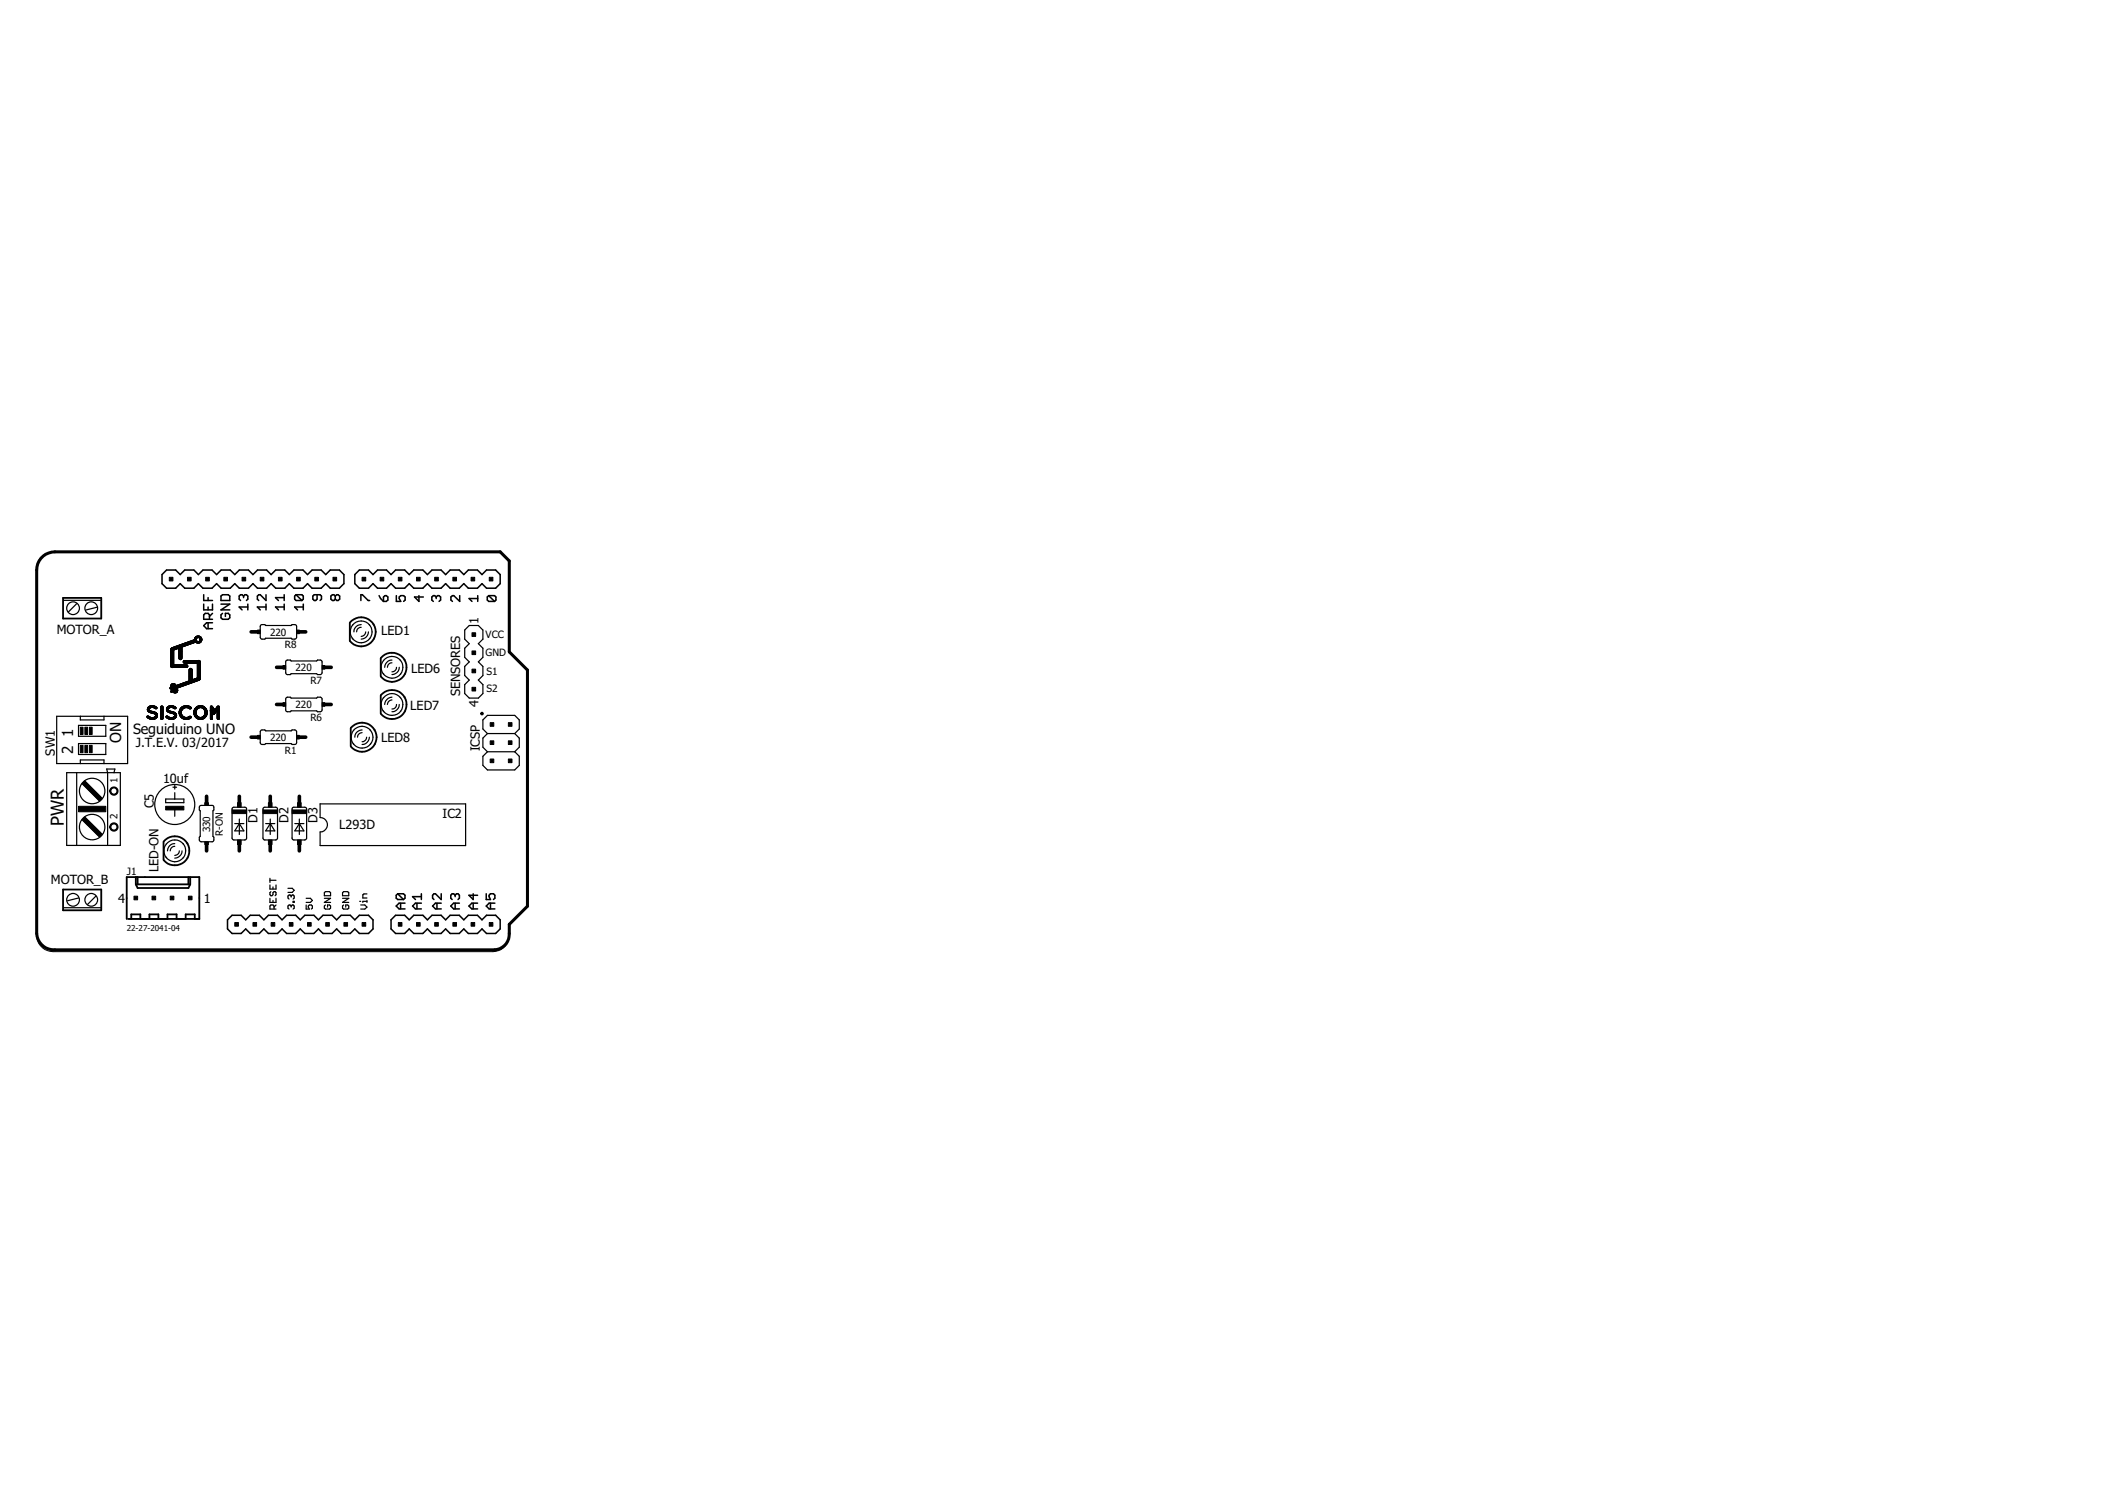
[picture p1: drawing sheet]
<svg xmlns="http://www.w3.org/2000/svg" width="297mm" height="210mm" viewBox="0 0 297 210" stroke-linecap="round" stroke-linejoin="round" font-family="sans-serif">
<defs><g id="words">
<text font-size="2.5" x="8.9" y="115.4" transform="rotate(-90 8.9 115.4)">PWR</text>
<g font-size="2.1">
<text x="10.2" y="105.3" transform="rotate(-90 10.2 105.3)">2</text>
<text x="10.2" y="103" transform="rotate(-90 10.2 103)">1</text>
<text x="16.9" y="103.7" transform="rotate(-90 16.9 103.7)">ON</text>
</g>
<text font-size="2" x="18.6" y="102.5">Seguiduino UNO</text>
<g font-size="1.8">
<text x="7.9" y="88.5">MOTOR_A</text>
<text x="53.2" y="88.7">LED1</text>
<text x="66.8" y="87.2" transform="rotate(-90 66.8 87.2)">1</text>
<text x="57.4" y="94">LED6</text>
<text x="57.3" y="99.2">LED7</text>
<text x="64.3" y="97.3" transform="rotate(-90 64.3 97.3)">SENSORES</text>
<text x="66.8" y="98.7" transform="rotate(-90 66.8 98.7)">4</text>
<text x="7.7" y="105.5" transform="rotate(-90 7.7 105.5)">SW1</text>
<text x="19" y="104.4">J.T.E.V. 03/2017</text>
<text x="53.2" y="103.6">LED8</text>
<text x="67" y="104.9" transform="rotate(-90 67 104.9)">ICSP</text>
<text x="21.5" y="112.9" transform="rotate(-90 21.5 112.9)">C5</text>
<text x="22.8" y="109.3">10uf</text>
<text x="36" y="114.9" transform="rotate(-90 36 114.9)">D1</text>
<text x="40.3" y="114.9" transform="rotate(-90 40.3 114.9)">D2</text>
<text x="44.3" y="114.9" transform="rotate(-90 44.3 114.9)">D3</text>
<text x="47.4" y="115.8">L293D</text>
<text x="61.8" y="114.3">IC2</text>
<text x="7.1" y="123.4">MOTOR_B</text>
<text x="22.1" y="121.8" transform="rotate(-90 22.1 121.8)">LED-ON</text>
<text x="16.5" y="126.1">4</text>
<text x="28.4" y="126.2">1</text>
</g>
<g font-size="1.4">
<text x="37.7" y="88.8">220</text>
<text x="67.8" y="89.1">VCC</text>
<text x="39.8" y="90.5">R8</text>
<text x="41.3" y="93.7">220</text>
<text x="43.3" y="95.5">R7</text>
<text x="67.8" y="91.7">GND</text>
<text x="67.9" y="94.3">S1</text>
<text x="41.3" y="98.9">220</text>
<text x="43.3" y="100.7">R6</text>
<text x="67.9" y="96.6">S2</text>
<text x="37.7" y="103.5">220</text>
<text x="39.8" y="105.2">R1</text>
<text x="16.4" y="109.3" transform="rotate(-90 16.4 109.3)">1</text>
<text x="16.4" y="114.4" transform="rotate(-90 16.4 114.4)">2</text>
<text x="29.3" y="116.3" transform="rotate(-90 29.3 116.3)">330</text>
<text x="31.1" y="116.8" transform="rotate(-90 31.1 116.8)">R-ON</text>
<text x="17.7" y="122.1">J1</text>
</g>
<text font-size="1.1" x="17.7" y="130">22-27-2041-04</text>
</g></defs>
<g fill="none" stroke="#000" stroke-width=".17">
<path d="M8.9 83.8h5.1M10.7 84.3l-1.1 1.1M13.5 84.8l-1.5 .4M36.4 87.3l.6-.1 .1 .2h3.6l.1-.2h.5l.1 .3v1.6l-.2 .2h-.4l-.1-.2h-3.6l-.1 .2-.5-.1-.2-.2v-1.5zM40 97.5l.5-.1 .2 .1h3.5l.1-.1h.5l.2 .2v1.7l-.3 .1h-.4l-.1-.1h-3.5l-.2 .1h-.5l-.1-.3zM40 92.2h.5l.2 .1h3.5l.1-.1h.5l.2 .2v1.6l-.3 .2h-.4l-.1-.1h-3.5l-.2 .1h-.5l-.1-.2zM49.2 89.1a1.51 1.51 0 0 0 2.4 .1M49.2 87.3a1.5 1.5 0 0 1 2.4 0M49.3 87.3a1.56 1.56 0 0 0 0 1.9M50.4 87.6a.63 .63 0 0 0-.6 .6M50.4 87.2a1.01 1.01 0 0 0-1 1M51.1 88.2a.67 .67 0 0 1-.7 .7"/>
<path d="M51.5 88.2a1.05 1.05 0 0 1-1.1 1.1M51.6 87.2l.3 .5a1.49 1.49 0 0 1-.3 1.5M53.5 94.1a1.53 1.53 0 0 0 2.5 0M53.5 99.3a1.53 1.53 0 0 0 2.5 0M53.6 97.5a1.5 1.5 0 0 1 2.3 0M53.6 97.4a1.49 1.49 0 0 0 0 2M54.7 92.6a.62 .62 0 0 0-.6 .6M54.7 92.2a1.05 1.05 0 0 0-1 1M54.7 97.7a.67 .67 0 0 0-.6 .7M54.7 97.4a1.09 1.09 0 0 0-1 1M55.4 93.2a.62 .62 0 0 1-.7 .6M55.4 98.4a.6 .6 0 0 1-.7 .6"/>
<path d="M55.8 93.2a1.01 1.01 0 0 1-1.1 1M55.8 98.4a1.01 1.01 0 0 1-1.1 1M55.9 92.2a1.54 1.54 0 0 1 0 2M55.9 97.4a1.51 1.51 0 0 1 0 2M55.9 92.2a1.52 1.52 0 0 0-2.1-.2 1.52 1.52 0 0 0-.2 2.2M64.9 88l.6-.6h1.3l.6 .6v1.3l-.6 .6 .6 .6v1.3l-.6 .6 .6 .7v1.2l-.6 .7 .6 .6v1.3l-.6 .6h-1.3l-.6-.6v-1.3l.6-.6-.6-.7v-1.2l.6-.7-.6-.6v-1.3l.6-.6-.6-.6zM7.9 100h9.9v6.6h-9.9zM9.3 107.9h7.5v10.2h-7.5zM10.7 107.9v10.2M11 103.8h3.8v1.6h-3.8zM11 101.3h3.8v1.5h-3.8zM11.2 100v.5h3.3v-.5"/>
<path d="M11.2 106.6v-.5h3.3v.5M11.9 114.1l2.4 2.4-.4 .4-2.4-2.4zM11.9 109.1l2.4 2.4-.4 .4-2.4-2.4zM15.9 107.9l.1-.5h-1.1l.1 .5v10.2M23.1 111.6h2.6v.5h-2.6zM23.2 119.7a1.53 1.53 0 0 0 2.4 0M23.2 117.9a1.54 1.54 0 0 1 2.4 0M23.2 117.9a1.47 1.47 0 0 0 .1 1.9M24.2 109.9h.5M24.4 118.2a.62 .62 0 0 0-.6 .6M24.4 117.8a1.01 1.01 0 0 0-1 1M24.4 109.7v.5"/>
<path d="M24.4 110.7v.9M24.4 113v1M25 118.8a.62 .62 0 0 1-.6 .7M25.4 118.8a1.05 1.05 0 0 1-1 1M25.5 117.8a1.54 1.54 0 0 1 .1 2M27.9 112.5h1.7l.2 .1 .1 .5-.2 .1v3.6l.2 .1v.4l-.2 .2-1.6 .1-.2-.2-.1-.5 .2-.1v-3.6l-.2-.1zM32.5 112.8l1.7-.1 .2 .2v4.2l-.1 .2h-1.6l-.3-.2v-4.1zM32.8 115h1.3M33.4 114.4v2.1M33.4 115l.7 1h-1.3zM36.4 102l.6-.1 .1 .2h3.6l.1-.2 .5 .1 .1 .2v1.6l-.2 .2h-.4l-.1-.2h-3.6l-.1 .2-.5-.1-.2-.2v-1.5zM36.8 112.8l1.7-.1 .2 .2 .1 4.2-.2 .2h-1.6l-.3-.2v-4.1z"/>
<path d="M37.1 115h1.3M37.7 115l.7 1h-1.3zM37.7 114.4v2.1M40.9 112.8l1.7-.1 .2 .2v4.2l-.1 .2h-1.7l-.2-.2zM41.2 115h1.2M41.8 115l.6 1h-1.2zM41.8 114.4v2.1M44.7 112.3h20.3v5.8h-20.3v-1.9a1.01 1.01 0 0 0 1-1 1.01 1.01 0 0 0-1-1zM49.3 103.8a1.51 1.51 0 0 0 2.5 .1M49.4 102a1.5 1.5 0 0 1 2.4 0M49.4 102a1.56 1.56 0 0 0 0 1.9M50.6 102.3a.63 .63 0 0 0-.7 .7"/>
<path d="M50.6 101.9a1.01 1.01 0 0 0-1 1.1M51.2 103a.63 .63 0 0 1-.6 .6M51.6 103a1.05 1.05 0 0 1-1 1M51.7 101.9l.2 .3a1.47 1.47 0 0 1-.2 1.7M68.1 102.4l-.7-.6v-1.3l.7-.6h3.8l.6 .6v1.3l-.6 .6M68.1 105l-.7 .6v1.3l.7 .6h3.8l.6-.6v-1.3l-.6-.6M68.1 102.4l-.7 .7v1.3l.7 .6M68.1 105h3.8M68.1 102.4h3.8M71.9 102.4l.6 .7v1.3l-.6 .6M8.9 126.8h5.1M11 125.4l-1.6 .4"/>
<path d="M13.4 125.2l-1.2 1.1M37.7 122.7v.5M37.7 123.6v.6h.8v-.6M37.7 125.5v.5h.8v-.5M37.7 122.9h.8M37.8 124.5l-.1 .2v.2l.1 .2 .3-.2v-.2l.2-.2h.1l.1 .2v.2l-.1 .2M38.1 123.9v.3M38.1 125.8v.2M38.3 127v-.5l-.2-.1h-.3l-.1 .1v.5h.8M38.5 126.4l-.2 .3M40.2 124.1h.6l.3 .2-.3 .3h-.6M40.7 126.5l-.2-.1-.3 .1v.3l.2 .2"/>
<path d="M40.7 126.5l.1-.1 .3 .1v.3l-.2 .2M40.7 125.1l-.2-.1-.3 .1v.3l.2 .2M40.7 125.1v.2M40.7 126.5v.2M40.7 125.1l.1-.1 .3 .1v.3l-.2 .2M40.9 125.9h.2v.1h-.2zM42.8 126.4v.6h.4l-.1-.3 .1-.3h.3l.1 .1v.3l-.1 .2M42.8 125.5h.5l.3 .3-.3 .2h-.5M45.3 125.5h.9l-.9 .5h.9M45.3 124.7l.1-.2h.6l.2 .2v.4h-.9zM45.4 126.4l-.1 .1v.3l.1 .2h.6l.2-.2v-.3l-.2-.1h-.3v.3M47.8 125.5h.9l-.9 .5h.9"/>
<path d="M47.8 124.7l.2-.2h.6l.1 .2v.4h-.9zM48 126.4l-.2 .1v.3l.2 .2h.6l.1-.2v-.3l-.1-.1h-.3v.3M50.2 125.9h.2M50.4 126.4h.5l.3 .3-.3 .3h-.5M51.2 125.9h-.5v.1M51.2 124.8h-.4l-.1 .2v.4h.5M51.2 125.8v.2"/>
<circle cx="10.2" cy="84.9" r=".89"/>
<circle cx="12.7" cy="84.9" r=".89"/>
<circle cx="12.9" cy="115.5" r="1.78"/>
<circle cx="12.9" cy="110.5" r="1.78"/>
<circle cx="24.4" cy="112.4" r="2.79"/>
<circle cx="10.2" cy="125.7" r=".89"/>
<circle cx="12.7" cy="125.7" r=".89"/>
</g>
<g fill="#000" stroke="#000" stroke-width=".14">
<path d="M23.6 80.6h.6v.5h-.6zM26.2 80.6h.5v.5h-.5zM28.7 80.6h.5v.5h-.5zM31.3 80.6h.5v.5h-.5zM33.8 80.6h.5v.5h-.5zM36 88h.3v.5h-.3zM36.3 80.6h.6v.5h-.6zM38.9 80.6h.5v.5h-.5zM39.5 98.1h.4v.5h-.4zM39.5 92.9h.4v.6h-.4zM41.4 88h.4v.5h-.4zM41.4 80.6h.5v.5h-.5z"/>
<path d="M44 80.6h.5v.5h-.5zM45 98.1h.4v.5h-.4zM45 92.9h.4v.6h-.4zM46.5 80.6h.5v.5h-.5zM50.6 80.6h.5v.5h-.5zM53.1 80.6h.5v.5h-.5zM55.6 80.6h.5v.5h-.5zM58.2 80.6h.5v.5h-.5zM60.7 80.6h.5v.5h-.5zM63.2 80.6h.6v.5h-.6zM65.8 80.6h.5v.5h-.5zM65.9 90.9h.5v.5h-.5z"/>
<path d="M65.9 88.4h.5v.5h-.5zM65.9 93.5h.5v.5h-.5zM65.9 96h.5v.5h-.5zM68.3 80.6h.5v.5h-.5zM11 112.6h3.8v.8h-3.8zM11.2 104.1h.4v1h-.4zM11.2 101.6h.4v1h-.4zM11.9 104.1h.3v1h-.3zM11.9 101.6h.3v1h-.3zM12.5 104.1h.4v1h-.4zM12.5 101.6h.4v1h-.4zM23.1 112.6h2.6v.5h-2.6z"/>
<path d="M28.6 112.1h.5v.4h-.5zM28.6 117.6h.5v.3h-.5zM32.4 113.1h2v.5h-2zM33.2 117.3h.5v.6h-.5zM33.2 112.1h.5v.6h-.5zM36 102.7h.3v.5h-.3zM36.7 113.1h2.1v.5h-2.1zM37.5 117.3h.5v.6h-.5zM37.5 112.1h.5v.6h-.5zM40.8 113.1h2v.5h-2zM41.4 102.7h.4v.5h-.4zM41.6 117.3h.5v.6h-.5z"/>
<path d="M41.6 112.1h.5v.6h-.5zM68.5 106h.5v.5h-.5zM68.5 103.5h.5v.5h-.5zM68.5 100.9h.5v.5h-.5zM71 106h.5v.5h-.5zM71 103.5h.5v.5h-.5zM71 100.9h.5v.5h-.5zM18.7 125.2h.5v.5h-.5zM21.2 125.2h.5v.5h-.5zM23.8 125.2h.5v.5h-.5zM26.3 125.2h.5v.5h-.5zM32.8 128.8h.5v.5h-.5z"/>
<path d="M35.3 128.8h.5v.5h-.5zM37.9 128.8h.5v.5h-.5zM40.4 128.8h.5v.5h-.5zM42.9 128.8h.6v.5h-.6zM45.5 128.8h.5v.5h-.5zM48 128.8h.5v.5h-.5zM50.6 128.8h.5v.5h-.5zM55.6 128.8h.5v.5h-.5zM58.2 128.8h.5v.5h-.5zM60.7 128.8h.5v.5h-.5zM63.2 128.8h.6v.5h-.6zM65.8 128.8h.5v.5h-.5z"/>
<path d="M68.3 128.8h.5v.5h-.5z"/>
</g>
<g fill="none" stroke="#000" stroke-width=".25">
<path d="M8.8 83.5h5.3v2.9h-5.3zM48.9 87v2.5M48.9 86.9a2.04 2.04 0 0 1 3.3 .3M52.2 87.2a2.02 2.02 0 0 1-.6 2.7 2.02 2.02 0 0 1-2.7-.4M53.2 91.9v2.6M53.2 97.1v2.6M53.2 91.9a2.04 2.04 0 0 1 3.3 .3M53.2 97.1a2.06 2.06 0 0 1 3.3 .3M56.5 92.1a2.03 2.03 0 0 1-.6 2.7 2.03 2.03 0 0 1-2.7-.3M56.5 97.3a2.03 2.03 0 0 1-.6 2.7 2.03 2.03 0 0 1-2.7-.3M22.8 117.6v2.5M22.9 117.5a2.04 2.04 0 0 1 3.3 .3"/>
<path d="M26.1 117.8a2.03 2.03 0 0 1-.5 2.7 2.03 2.03 0 0 1-2.7-.4M49 101.7v2.5M49 101.6a2.03 2.03 0 0 1 3.3 .4M52.3 101.9a1.96 1.96 0 0 1 0 2M52.3 103.9a2.01 2.01 0 0 1-3.3 .4M8.8 124.2h5.3v2.9h-5.3zM17.7 128.3v-5.8h10.1v5.8h-9.9M18.3 128.3v-.6h1.3v.6M19 122.5v1M19 123.5h7.6M19 123.5l.2 .5h7.1l.3-.5M19.2 122.5v1"/>
<path d="M20.9 128.3v-.6h1.2v.6M23.4 128.3v-.6h1.3v.6M25.9 128.3v-.6h1.3v.6M26.3 122.5v1M26.6 122.5v1"/>
</g>
<g fill="none" stroke="#000" stroke-width=".21">
<path d="M23.3 79.6h1.2l.7 .6 .6-.6h1.3l.6 .6 .6-.6h1.3l.6 .6 .7-.6h1.3l.6 .6 .6-.6h1.3l.6 .6 .7-.6h1.2l.7 .6 .6-.6h1.3l.6 .6 .6-.6h1.3l.6 .6 .7-.6h1.3l.6 .6 .6-.6h1.3l.6 .6v1.3l-.6 .6h-1.3l-.6-.6-.6 .6h-1.3l-.7-.6-.6 .6h-1.3l-.6-.6-.6 .6h-1.3l-.6-.6-.7 .6h-1.2l-.7-.6-.6 .6h-1.3l-.6-.6-.6 .6h-1.3l-.7-.6-.6 .6h-1.3l-.6-.6-.6 .6h-1.3l-.6-.6-.7 .6h-1.2l-.7-.6v-1.3zM50.2 79.6h1.3l.6 .6 .6-.6h1.3l.6 .6 .6-.6h1.3l.6 .6 .7-.6h1.3l.6 .6 .6-.6h1.3l.6 .6 .7-.6h1.2l.7 .6 .6-.6h1.3l.6 .6 .6-.6h1.3l.6 .6v1.3l-.6 .6h-1.3l-.6-.6-.6 .6h-1.3l-.6-.6-.7 .6h-1.2l-.7-.6-.6 .6h-1.3l-.6-.6-.6 .6h-1.3l-.7-.6-.6 .6h-1.3l-.6-.6-.6 .6h-1.3l-.6-.6-.6 .6h-1.3l-.6-.6v-1.3zM28.4 84.4v.8h1.3v-.8M28.4 83.1v.8h1.3M29.1 83.5v.4M29.1 84.8v.4M29.1 87v.8M29.3 86.5v-.6l-.2-.2h-.4l-.3 .2v.6h1.3M29.7 87h-.8l-.5 .4 .5 .4h.8M29.7 85.7l-.4 .4M30.9 83.2l.2-.1h.8l.2 .1v.7h-1.2zM30.9 84.4h1.2l-1.2 .8h1.2"/>
<path d="M31.1 85.7l-.2 .2v.4l.2 .2h.8l.2-.2v-.4l-.2-.2h-.4v.4M34 83.2l-.2-.1h-.2l-.2 .1v.5l.2 .2M34 83.2l.2-.1h.2l.2 .1v.5l-.2 .2M34 83.2v.3M34.6 84.8h-1.2l.4 .4M34.6 84.4v.8M37.1 83.1v.8l-.8-.8h-.2l-.2 .1v.5l.2 .2M37.1 84.8h-1.2l.4 .4M37.1 84.4v.8M39.7 84.8h-1.2l.4 .4M39.7 83.1v.8M39.7 84.4v.8"/>
<path d="M39.7 83.5h-1.2l.4 .4M41.3 83.1l-.2 .1v.5l.2 .2h.9M41.3 83.1h.9l.2 .1v.5l-.2 .2M41.3 83.1l.9 .8M42.4 84.8h-1.3l.5 .4M42.4 84.4v.8M44.3 83.1v.6l-.2 .2h-.2l-.2-.2v-.5l.2-.1h.8l.2 .1v.5l-.2 .2M46.8 83.2l-.2-.1h-.2l-.2 .1v.5l.2 .2h.2l.2-.2M46.8 83.2l.2-.1h.2l.2 .1v.5l-.2 .2h-.2l-.2-.2M46.8 83.2v.5M50.4 83.9v-.8h.2l.8 .8h.2M52.9 83.2l.2 .4 .5 .4"/>
<path d="M53.6 83.4l.2-.2h.2l.2 .2v.4l-.2 .2h-.4zM55.4 83.2v.8h.6l-.2-.4v-.2l.2-.2h.4l.2 .2v.4l-.2 .2M58.5 83.2v.8l-.6-.6h1.2M60.9 83.4l-.2-.2h-.2l-.2 .2v.4l.2 .2M60.9 83.4l.2-.2h.2l.2 .2v.4l-.2 .2M60.9 83.4v.2M64.2 83.2v.8l-.8-.8h-.2l-.2 .2v.4l.2 .2M66.7 83.6h-1.2l.4 .4M66.7 83.2v.8M68.2 83.2l-.1 .2v.4l.1 .2h.9M68.2 83.2h.9l.2 .2v.4l-.2 .2M68.2 83.2l.9 .8"/>
<path d="M32.4 127.8h1.3l.6 .7 .6-.7h1.3l.7 .7 .6-.7h1.3l.6 .7 .6-.7h1.3l.6 .7 .7-.7h1.2l.7 .7 .6-.7h1.3l.6 .7 .6-.7h1.3l.7 .7 .6-.7h1.3l.6 .7v1.2l-.6 .7h-1.3l-.6-.7-.7 .7h-1.3l-.6-.7-.6 .7h-1.3l-.6-.7-.7 .7h-1.2l-.7-.7-.6 .7h-1.3l-.6-.7-.6 .7h-1.3l-.6-.7-.7 .7h-1.3l-.6-.7-.6 .7h-1.3l-.6-.7v-1.2zM54.6 128.5l.6-.7h1.3l.6 .7 .7-.7h1.3l.6 .7 .6-.7h1.3l.6 .7 .7-.7h1.2l.7 .7 .6-.7h1.3l.6 .7 .6-.7h1.3l.6 .7v1.2l-.6 .7h-1.3l-.6-.7-.6 .7h-1.3l-.6-.7-.7 .7h-1.2l-.7-.7-.6 .7h-1.3l-.6-.7-.6 .7h-1.3l-.7-.7-.6 .7h-1.3l-.6-.7zM55.5 124.8l-.2 .2v.4l.2 .2h.8M55.5 124.8h.8l.3 .2v.4l-.3 .2M55.5 124.8l.8 .8M55.9 126.1v.8M56.6 126.1h-.9l-.4 .4 .4 .4h.9M58.2 126.1v.8M58.8 126.1h-.8l-.4 .4 .4 .4h.8M58.8 125.2h-1.2l.4 .4M58.8 124.8v.8M61 126.1v.8"/>
<path d="M61.6 126.1h-.8l-.4 .4 .4 .4h.8M61.6 124.8v.8l-.8-.8h-.2l-.2 .2v.4l.2 .2M63.6 125l-.2-.2h-.3l-.2 .2v.4l.2 .2M63.6 125l.2-.2h.2l.2 .2v.4l-.2 .2M63.6 125v.2M63.6 126.1v.8M64.2 126.1h-.8l-.5 .4 .5 .4h.8M66.1 124.8v.8l-.6-.6h1.2M66.1 126.1v.8M66.7 126.1h-.8l-.4 .4 .4 .4h.8M67.9 124.8v.8h.6l-.2-.4v-.2l.2-.2h.4l.2 .2v.4l-.2 .2M68.5 126.1v.8"/>
<path d="M69.1 126.1h-.8l-.4 .4 .4 .4h.8"/>
</g>
<g fill="#000" stroke="#000" stroke-width=".14">
<path d="M67.2 99.5h.2v.3h-.2l-.1-.1h.3h-.3z" fill-rule="evenodd"/>
<path d="M15.5 115.1a.58 .58 0 0 1 .9 .1 .58 .58 0 0 1-.3 .9 .58 .58 0 0 1-.8-.6h.2a.42 .42 0 0 1 .5-.4 .42 .42 0 0 1 .2 .6 .42 .42 0 0 1-.7 0v-.2h-.2z" fill-rule="evenodd"/>
<path d="M15.5 110.1a.58 .58 0 0 1 .9 .1 .58 .58 0 0 1-.3 .8 .58 .58 0 0 1-.8-.5h.2a.43 .43 0 0 1 .5-.4 .43 .43 0 0 1 .2 .6 .43 .43 0 0 1-.7-.1v-.1h-.2z" fill-rule="evenodd"/>
</g>
<g fill="none" stroke="#000" stroke-width=".14">
<path d="M5.7 77.9a2.28 2.28 0 0 1 1.7-.8h62.4l1.3 1.3v12.7l2.6 2.5v33l-2.6 2.5a3.8 3.8 0 0 1-.5 3 2.2 2.2 0 0 1-1.8 .8h-61.4a2.29 2.29 0 0 1-2.3-2.3v-51.2a2.57 2.57 0 0 1 .6-1.5zM20.6 100h.1M20.6 99.1l.3 .1M20.6 99.1h.2M20.6 99h.2M20.6 99.2h.4M20.6 99.2h.3M20.6 99h.3M20.6 98.9h.3M20.6 99.3h.5M20.6 99.3h.4M20.7 99.3h.6"/>
<path d="M20.7 98.8h.5M20.7 99.4h.8M20.7 98.8h1.2M20.7 98.7h1.1M20.7 99.4h1M20.8 98.7h.9M20.8 99.5h.9M20.8 98.6h.9M20.9 99.5h.9M20.9 99h-.3M20.9 98.9l-.3 .1M20.9 98.6h.7"/>
<path d="M21 98.9h-.4M21 98.6h.5M21 99.6h.9M21.1 98.8h-.5M21.1 99.6h.8M21.2 98.5h.1M21.3 98.8h.6M21.3 99.6l.6 .1M21.4 98.8h.5M21.5 99.7h.4M21.5 98.9h.4M21.6 98.9h.3"/>
<path d="M21.6 99.7l.4 .1M21.7 99.8h.3M21.7 99h.2M21.7 100h.3M21.7 99.9h.3M21.7 99h.1M22.5 100h.3M22.5 99.9h.3M22.5 99.8h.3M22.5 99.7h.3M22.5 99.6h.3M22.5 99.5h.3"/>
<path d="M22.5 99.4h.3M22.5 99.3h.3M22.5 99.2h.3M22.5 99.1h.3M22.5 99h.3M22.5 98.9h.3M22.5 98.8h.3M22.5 98.7h.3M22.5 98.6h.2M23.2 100h.2M23.2 99.1h.3M23.2 99h.3"/>
<path d="M23.3 99.3h.4M23.3 99.2h.3M23.3 98.9h.3M23.3 99.3h.5M23.3 99.3h.6M23.3 98.8h.6M23.3 98.8h1.3M23.3 99.4h.8M23.4 99.4h.8M23.4 98.7h1.1M23.4 99.4h.9M23.4 98.7h1"/>
<path d="M23.5 98.7h.9M23.5 99.5h.9M23.5 98.6h.8M23.5 99h-.3M23.6 98.9l-.3 .1M23.6 98.6h.6M23.6 99.5h.9M23.7 98.9h-.4M23.7 99.6h.8M23.7 96.1h.6M23.7 96.1l.6 .1M23.8 96.2h.5"/>
<path d="M23.8 98.8h-.5M23.8 99.6h.8M23.8 96.6h1M23.8 96.5h1M23.8 96h.4M23.9 96.6h.9M23.9 96.5h.5M23.9 96h.3M23.9 95.9h.3M23.9 95.8h.3M23.9 95.8h.2M23.9 95.7h.7"/>
<path d="M23.9 93.1h2.3M23.9 93h2.3M23.9 92.9h2.3M23.9 92.9h2.2M23.9 92.8h2.2M23.9 92.8h.4M23.9 92.7h.4M23.9 92.6h.4M23.9 92.5h.4M23.9 92.4h.4M23.9 92.3h.4M23.9 92.2h.4"/>
<path d="M23.9 92.1h.4M23.9 92h.4M23.9 91.9h.4M23.9 91.8h.4M23.9 91.7h.4M23.9 91.6h.4M23.9 91.5h.4M23.9 91.4h.4M23.9 91.3h.4M23.9 91.2h.4M23.9 91.1h.4M23.9 91h.4"/>
<path d="M23.9 90.9h.4M23.9 90.8h.4M23.9 90.7h.5M23.9 90.6h.8M23.9 96.2h-.1M23.9 98.5h.1M23.9 95.6h.6M23.9 93.2h2.3M23.9 90.5h1.5M23.9 93.2h2.2M24 98.8h.6M24 96.2h.3"/>
<path d="M24 99.6h.6M24 96.7h-.1M24 96.3h.4M24 96.3h.3M24 95.5h.4M24 96.4h.4M24 90.5h1.4M24 93.2h.1M24.1 96.6h-.2M24.1 99.7h.5M24.1 90.4h1.3M24.1 96.6h.7"/>
<path d="M24.1 95.5h.2M24.2 98.9h.4M24.2 96.7h.5M24.2 90.4h1.2M24.2 99.7h.4M24.3 99.7h.3M24.3 95.8h1.3M24.3 95.9h1.1M24.3 98.9h.3M24.3 95.9h1M24.3 99.8h.3M24.3 99.8h.4"/>
<path d="M24.3 96.8h.3M24.3 96h.7M24.3 90.8h-.4M24.4 100h.3M24.4 99h.1M24.4 99.9h.3M24.4 99.8h.3M24.4 96.1l.4 .1M24.4 96.1h.3M24.4 90.3h1.2M24.4 96.2h.4M24.4 96.3h.4"/>
<path d="M24.5 96.4h.3M24.5 96.5h.3M24.5 90.7h-.6M24.6 90.7h-.7M24.7 99.9h-.3M24.7 90.2h1.2M24.7 95.7h1.2M24.8 90.6h-.9M24.8 96.1h-.4M24.9 90.6h-1M25 90.1h1.2M25 95.6h1.2"/>
<path d="M25 92h.4M25 91.9h.4M25 91.8h.4M25 91.7h.4M25 91.6h.4M25 91.5h.4M25 91.4h.4M25 91.3h.4M25 91.2h.4M25 91.1h.4M25 91h.4M25 90.9h.4"/>
<path d="M25 90.8h.4M25 90.7h.4M25 90.6h.4M25 99.7h.3M25 99.6l.3 .1M25 99.6h.3M25 99.5h.3M25 99.4h.3M25 99.3h.3M25 99.7l.4 .1M25 92.1h.4M25.1 99.8l.3 .1"/>
<path d="M25.1 99.8h.3M25.1 99.2h.3M25.1 99.9h.4M25.1 99.9h.3M25.1 92.1h.2M25.1 99.9l.4 .1M25.1 99.1h.4M25.1 99h.4M25.1 100h.4M25.1 96h-.8M25.1 90h1.3M25.2 99h.4"/>
<path d="M25.2 92.1h.1M25.2 95.5h1.2M25.2 98.9h.5M25.3 98.8h1.4M25.3 99.4h-.3M25.4 99.3h-.4M25.4 98.7h1.2M25.4 91.9l-.4 .1M25.4 99.1l-.3 .1M25.4 89.9h1.2M25.5 99.1h-.4M25.5 95.4h1.2"/>
<path d="M25.5 98.7h1M25.5 90.3l-1.2 .1M25.5 95.8h-1.2M25.6 99h-.5M25.6 98.6h.9M25.6 92.5h2.4M25.6 92.4h2.4M25.6 92.4h2.3M25.6 92.3h2.3M25.7 98.9l-.5 .1M25.7 98.6h.7M25.7 92.6h2.3"/>
<path d="M25.7 90.3h-1.3M25.7 98.6h.6M25.7 95.8h-1.5M25.7 92.2h2.2M25.8 92.6h2.2M25.8 89.8h1.1M25.8 95.3h1.1M25.8 98.9h-.5M25.8 90.2l-1.2 .1M25.8 95.7h-1.9M26 98.5h.1M26 90.2h-1.3"/>
<path d="M26 95.7h-1.2M26 89.7h1.2M26.1 95.2h1.2M26.1 90.1h-1.2M26.1 95.6h-1.2M26.2 98.9h.5M26.3 90.1h-1.2M26.3 95.5l-1.2 .1M26.3 98.9h.4M26.4 95.1h1.1M26.4 89.6h1.7M26.4 98.9h.3"/>
<path d="M26.4 99h.3M26.4 95h1.4M26.4 94.9h1.5M26.4 94.9h.4M26.4 94.8h.4M26.4 94.7h.4M26.4 94.6h.4M26.4 94.5h.4M26.4 94.4h.4M26.4 94.3h.4M26.4 94.2h.4M26.4 94.1h.4"/>
<path d="M26.4 94h.4M26.4 93.9h.4M26.4 93.8h.4M26.4 93.7h.4M26.4 93.6h.4M26.4 93.5h.4M26.5 99h.1M26.5 93.4h.3M26.5 90h-1.3M26.5 95.5h-1.2M26.5 93.4h.2M26.5 89.6h1"/>
<path d="M26.6 90h-1.3M26.6 95.4l-1.2 .1M26.6 93.3h.1M26.6 89.5h.9M26.7 98.8h-1.4M26.7 89.5h.8M26.7 89.9h-1.2M26.8 95.4h-1.3M26.8 89.5h.6M26.9 89.9h-1.3M26.9 89.4h.5M26.9 95.3l-1.3 .1"/>
<path d="M26.9 94.9h1M27 89.4h.4M27 94.9h.9M27.1 89.8h-1.3M27.1 99.7h.3M27.1 99.6h.3M27.1 99.5h.3M27.1 99.4h.3M27.1 99.3h.3M27.1 95.3h-1.3M27.1 89.3h.3M27.1 99.8l.4 .1"/>
<path d="M27.1 99.8h.4M27.1 99.8h.3M27.1 99.2h.3M27.1 99.2h.4M27.1 94.8h.9M27.1 99.9h.4M27.2 99.9h.3M27.2 99.1h.3M27.2 89.7l-1.3 .1M27.2 89.3h.2M27.2 100h.4M27.2 99h.4"/>
<path d="M27.2 95.2h-1.2M27.2 89.2h.2M27.2 94.8h.8M27.2 89.1h.3M27.2 89h.9M27.3 98.9h.4M27.3 89h.8M27.3 98.8h1.4M27.3 94.8h.7M27.3 89h.7M27.3 98.8h1.3M27.3 88.9h.7"/>
<path d="M27.4 98.8h1.2M27.4 95.2h-1.3M27.4 89.7h.6M27.4 88.9h.6M27.4 99.4h-.3M27.4 99.3h-.3M27.4 94.7h.6M27.4 98.7h1.2M27.4 89.2h-.2M27.5 88.9h.4M27.5 98.7h1M27.5 95.1h-1.3"/>
<path d="M27.5 94.7h.5M27.5 89.8h.4M27.5 89.2h-.3M27.5 89.1h-.3M27.6 94.6h.4M27.6 94.5h.4M27.6 94.4h.4M27.6 94.3h.4M27.6 94.2h.4M27.6 94.1h.4M27.6 94h.4M27.6 93.9h.4"/>
<path d="M27.6 93.8h.4M27.6 93.7h.4M27.6 93.6h.4M27.6 93.5h.4M27.6 93.4h.4M27.6 93.3h.4M27.6 93.2h.4M27.6 93.1h.4M27.6 93h.4M27.6 92.9h.4M27.6 92.8h.4M27.6 92.7h.4"/>
<path d="M27.6 92.6h.4M27.6 88.8h.2M27.6 98.6h.8M27.6 99h-.4M27.6 89l-.4 .1M27.6 95.1h-1.2M27.7 98.6h.6M27.7 88.8h.1M27.7 98.9l-.5 .1M27.7 89l.4 .1M27.8 95h-1.4M27.8 98.9h-.5"/>
<path d="M27.8 89.6h.3M27.8 89.1h.4M27.9 89.5h.3M27.9 89.1h.3M27.9 95h-1.5M27.9 89.2h.3M27.9 89.4h.3M27.9 89.3h.3M28 98.5h.1M28 89.7h-1.9M28.1 89.6l-1.9 .1M28.1 89.6h-1.7"/>
<path d="M28.2 98.9h.5M28.3 98.9h.4M28.3 98.9l.5 .1M28.4 99h.4M28.4 100h.4M28.5 99.1h.3M28.5 99.9h.4M28.5 99.1h.4M28.6 99.8h.3M28.6 99.2h.3M28.6 99.3h.3M28.6 99.7h.3"/>
<path d="M28.6 99.6h.3M28.6 99.4h.3M28.6 99.5h.3M28.9 99.7l-.3 .1M29.3 99.3h1M29.4 99.3h.3M29.4 100h.3M29.4 99.9h.3M29.4 99.8h.3M29.4 99.7h.6M29.4 99.6h.6M29.4 99.6h.7"/>
<path d="M29.4 99.5h.7M29.4 99.4h.8M29.4 99.4h.4M29.4 99.3h.4M29.4 99.2h.3M29.4 99.2h1.2M29.4 99.1l1.2 .1M29.4 99.1h1.2M29.4 99.1h.6M29.4 99l.6 .1M29.4 99h.5M29.4 98.9l.5 .1"/>
<path d="M29.4 98.9h.4M29.4 98.8h.4M29.4 98.7h.3M29.4 98.6h.2M29.5 98.6h.1M29.7 99.2h.9M29.7 99.8h.2M29.8 99.8h.1M29.9 99.3h.3M29.9 99.3h.4M30 99.1h.6M30.1 99h.5"/>
<path d="M30.2 98.9h.4M30.2 98.8h.4M30.2 99.4h-.4M30.3 98.8h.3M30.3 98.7h.3M30.3 100h.3M30.3 99.9h.3M30.3 99.8h.3M30.3 99.7h.3M30.3 99.6h.3M30.3 99.5h.3M30.3 99.4h.3"/>
<path d="M30.3 99.3h.3M30.4 98.6h.2M30.4 98.6h.1M20.5 100.2h.6M20.5 100.1h.5M20.5 100.1h.4M20.5 100.1h.3M20.5 100h.3M20.6 100.2h.6M20.6 100.2h1.3M20.6 100.3h1.3M20.7 100.3h1.1"/>
<path d="M20.8 100.4h.9M20.9 100.4h.7M21.1 100.5h.3M21.4 100.2h.5M21.5 100.2h.4M21.6 100.1h.3M21.6 100.1h.4M22 100.1h-.4M22.5 100.4h.3M22.5 100.3h.3M22.5 100.2h.3M22.5 100.1h.3"/>
<path d="M22.5 100.4h.2M22.5 100.5h.2M23.2 100.1h.4M23.2 100.1h.3M23.2 100.2h.5M23.2 100h.3M23.2 100.2h.7M23.2 100.2h1.4M23.3 100.3h1.2M23.4 100.3h1M23.5 100.4h.9M23.5 100.4h.8"/>
<path d="M23.6 100.4h.7M23.8 100.5h.3M24 100.2h.6M24.2 100.1h.4M24.3 100.1h.3M24.6 100.2h-.5M25.1 100h.5M25.2 100.1h.5M25.2 100.1h.6M25.3 100.2h.7M25.3 100.2h1.4M25.4 100.3h1.3"/>
<path d="M25.4 100.3h1.2M25.5 100.3h1.1M25.5 100.4h1M25.6 100.4h.9M25.7 100.4h.7M25.8 100.5h.4M26.1 100.2h.6M26.3 100.1h.4M26.4 100.1h.3M26.5 100h.1M27.2 100.1h.5M27.3 100.1h.5"/>
<path d="M27.3 100.2h.6M27.3 100.2h1.4M27.4 100.3h1.2M27.5 100.3h1M27.5 100.4h.9M27.6 100.4h.8M27.7 100.4h.6M27.9 100.5h.3M28.3 100.1h.4M28.6 100.2h-1.2M28.7 100.2h-.6M28.7 100.1h-.5"/>
<path d="M28.8 100.1h-.5M28.8 100h-.4M29.4 100.4h.3M29.4 100.3h.3M29.4 100.2h.3M29.4 100.1h.3M29.5 100.5h.1M30.3 100.4h.3M30.3 100.3h.3M30.3 100.2h.3M30.3 100.1h.3M30.4 100.4h.2"/>
<path d="M30.4 100.5h.1M30.6 100.4h-.2M17.7 128.3h2.4M19.2 122.5h-.2v.4"/>
</g>
<g fill="none" stroke="#000" stroke-width=".51">
<path d="M35.1 88.2h.9M38.6 98.4h.9M38.6 93.2h.9M41.8 88.2h.9M45.4 98.4h.8M45.4 93.2h.8M28.9 111.2v.9M28.9 117.9v.9M33.4 111.2v.9M33.4 117.9v.9M35.1 103h.9M37.7 111.2v.9"/>
<path d="M37.7 117.9v.9M41.8 111.2v.9M41.8 117.9v.9M41.8 103h.9"/>
</g>
<path d="M11.9 114.5l2 2M11.9 109.5l2 2" fill="none" stroke="#000" stroke-width=".61"/>
<path d="M5.7 78a2.52 2.52 0 0 1 2-.9h62.1l1.3 1.2v12.7l2.6 2.6v33l-2.6 2.5a3.9 3.9 0 0 1-.4 2.7 2.25 2.25 0 0 1-1.6 .9h-61.4a2.41 2.41 0 0 1-2.6-2.3v-50.8a2.47 2.47 0 0 1 .6-1.6z" fill="none" stroke="#000" stroke-width=".42"/>
<use href="#words"/>
</svg>
